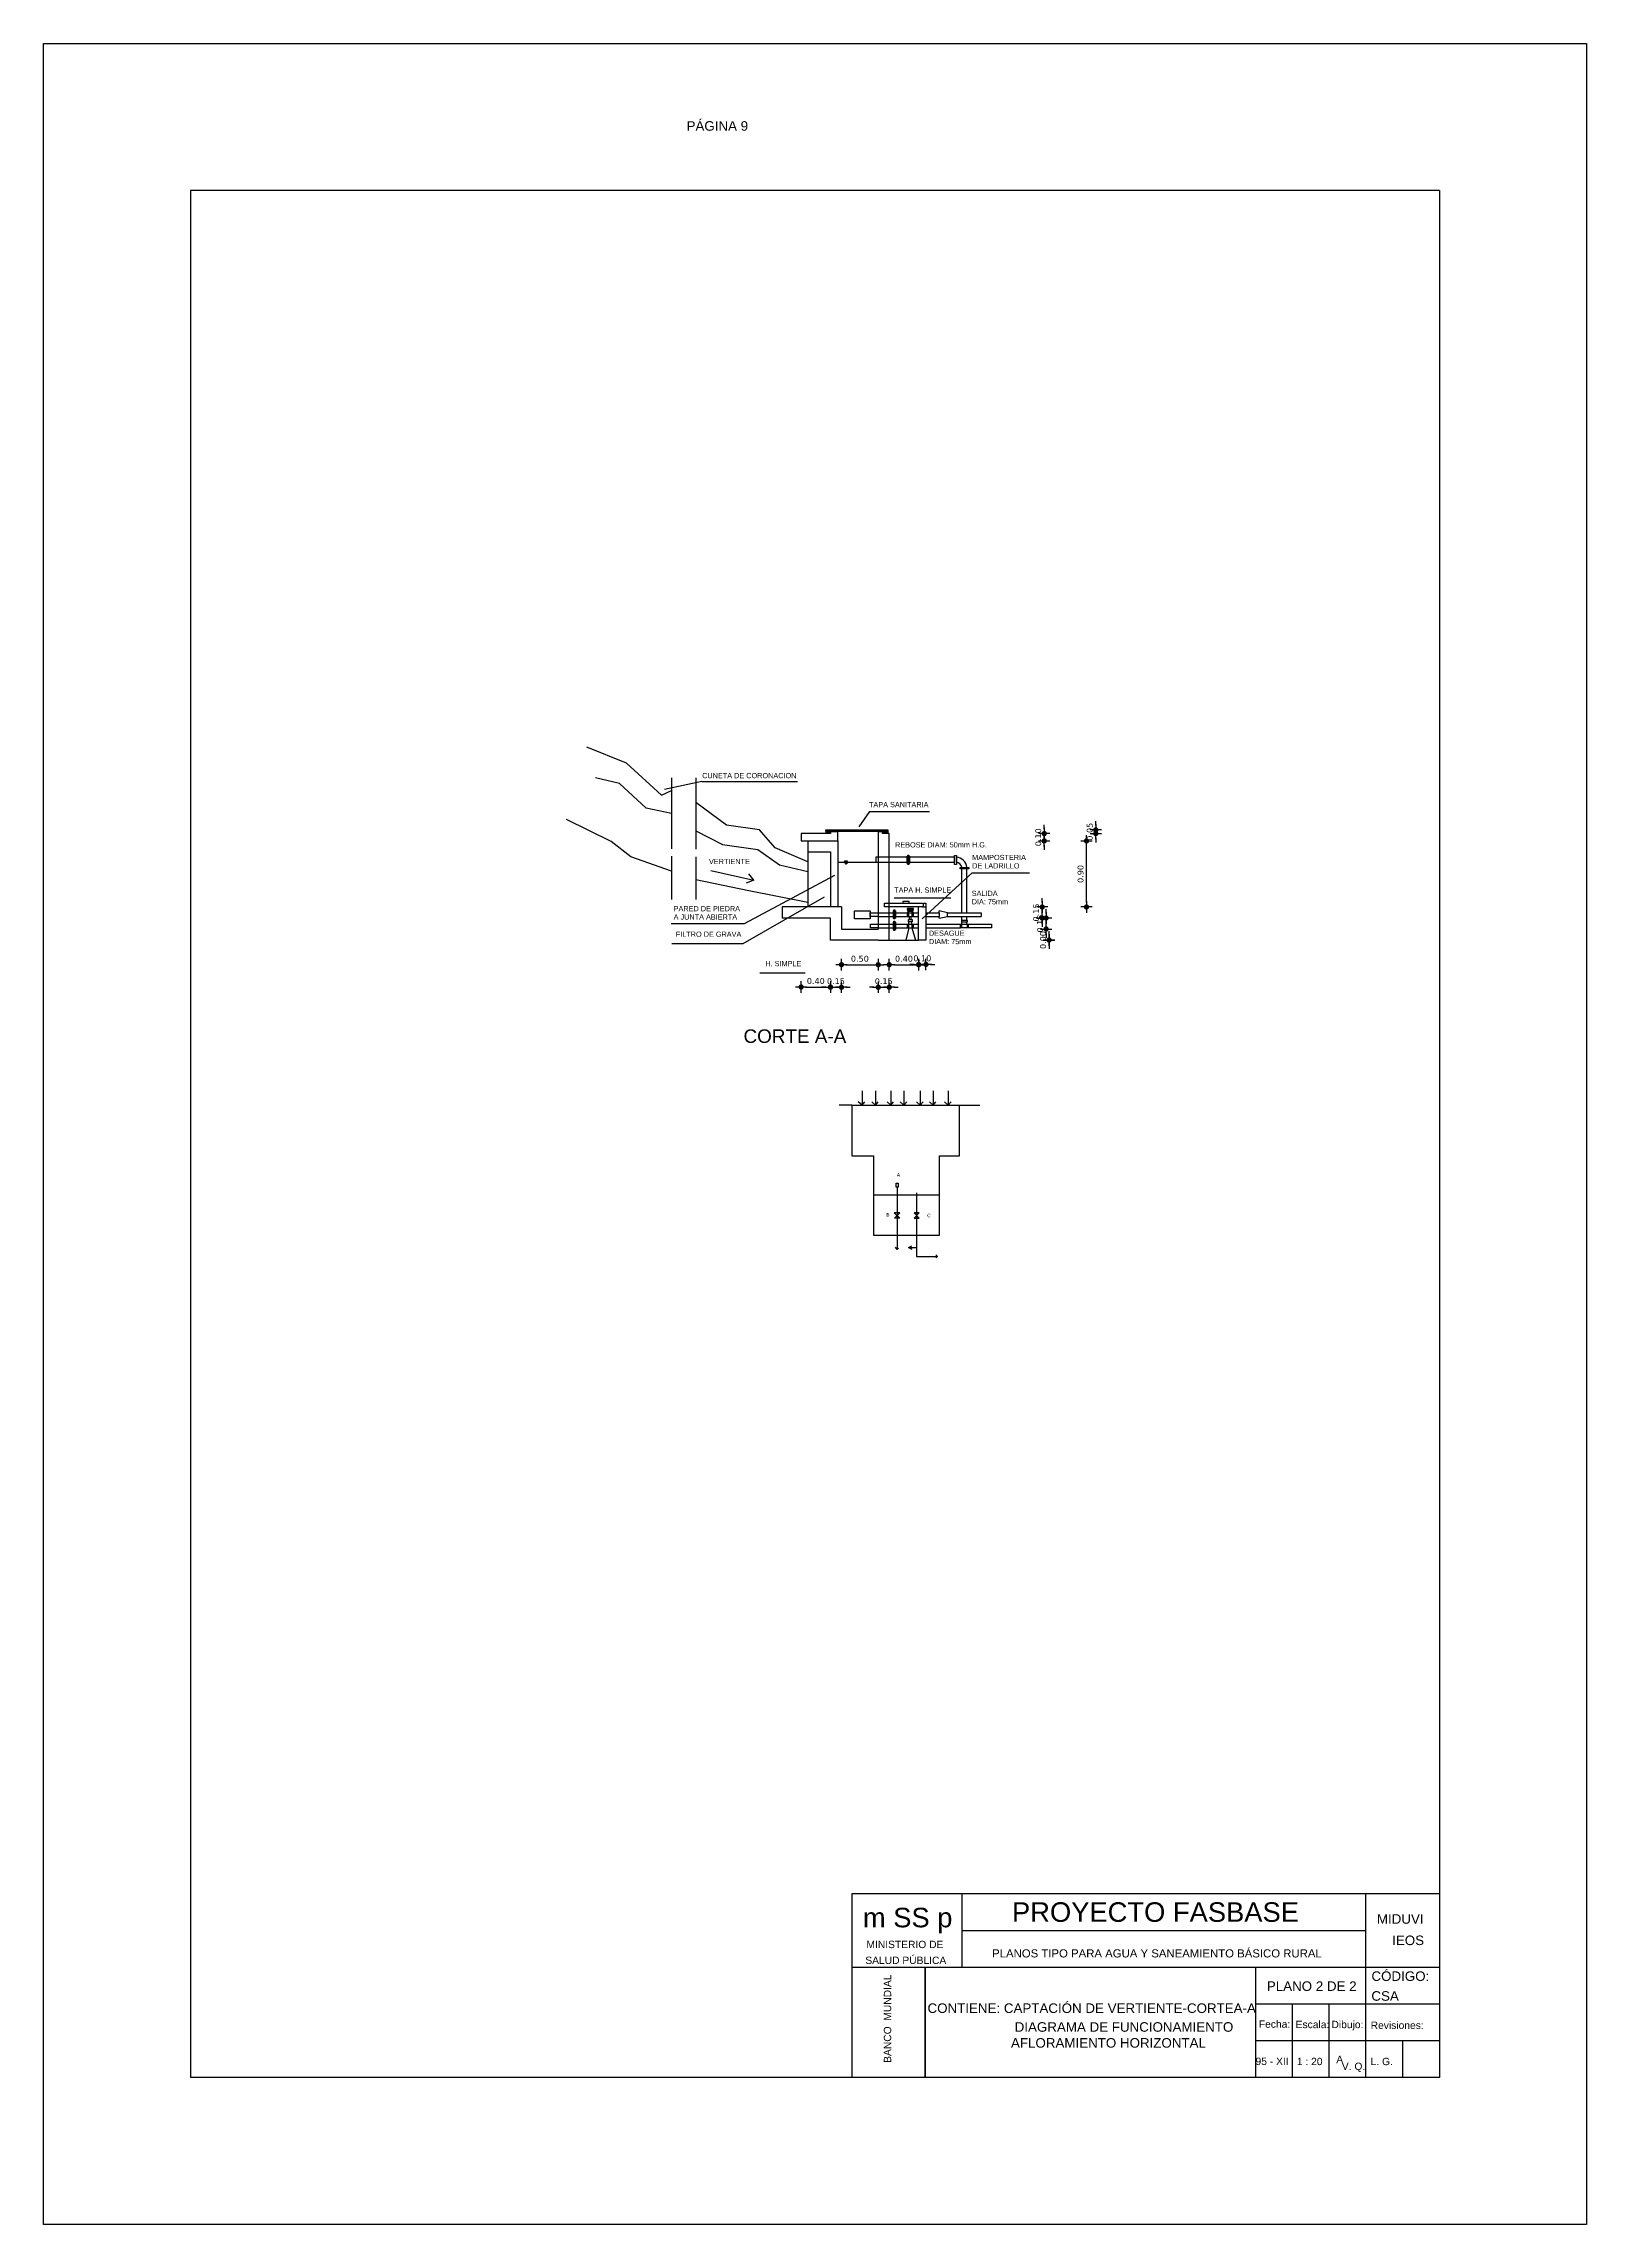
# Model space of a CAD drawing. Header units: metres. Extents: x 2029 to 4131, y 3282 to 4383.
# Drawn here: x 2235.22 to 2256.22, y 4353.27 to 4382.97 of the extents above; entities that cross this region are included whole.
import ezdxf
from ezdxf.enums import TextEntityAlignment as Align

# ---------------------------------------------------------------- set-up
doc = ezdxf.new("R2010")
doc.units = ezdxf.units.M
for name, color, linetype in [('Cota', 7, 'Continuous'), ('Cotas', 7, 'Continuous'), ('Dibujo', 7, 'Continuous'), ('Plano', 1, 'Continuous'), ('Texto', 170, 'Continuous')]:
    doc.layers.add(name, color=color, linetype=linetype)
doc.styles.add('Annotative', font='arial.ttf')
doc.styles.get("Standard").update_dxf_attribs({"font": 'arial.ttf'})
doc.styles.add('verdana', font='verdana.ttf')
doc.dimstyles.new('ISO', dxfattribs={"dimtxt": 0.08, "dimasz": 0.06, "dimexe": 0.1, "dimexo": 0.1, "dimgap": 0.04, "dimtad": 1, "dimzin": 1, "dimdsep": 46, "dimtxsty": 'verdana', "dimblk1": 'PAB', "dimblk2": 'PAB', "dimsah": 1, "dimcen": 0, "dimse1": 1, "dimse2": 1, "dimclrd": 7, "dimclre": 8, "dimclrt": 7, "dimadec": 0, "dimazin": 0, "dimtfac": 1, "dimtix": 1, "dimtmove": 0, "dimatfit": 3, "dimldrblk": 'PAB', "dimfxl": 0.1, "dimtvp": 1, "dimtolj": 1, "dimtzin": 1, "dimarcsym": 0})

# ---------------------------------------------------------------- blocks, each defined once
blk = doc.blocks.new('PAB')
at = {"layer": 'Cotas'}
for p, q in [((-1.3, 0), (1.3, 0)), ((0, 1.3), (0, -1.3))]:
    blk.add_line(p, q, dxfattribs=at)
at = {"layer": 'Cotas', "const_width": 0.6}
blk.add_lwpolyline([(-0.3, 0, 1), (0.3, 0, 1)], format="xyb", close=True, dxfattribs=at)
blk = doc.blocks.new('*D682')
at = {"layer": 'Cota', "color": 7, "lineweight": -2, "transparency": 16777216}
blk.add_line((2245.594, 4370.117), (2245.874, 4370.117), dxfattribs=at)
at = {"layer": 'Defpoints', "color": 0, "transparency": 16777216}
for p in [(2245.534, 4371.963), (2245.934, 4371.963), (2245.934, 4370.117)]:
    blk.add_point(p, dxfattribs=at)
at = {"layer": 'Cota', "color": 7, "lineweight": -2, "transparency": 16777216, "xscale": 0.06, "yscale": 0.06, "zscale": 0.06, "rotation": 180}
blk.add_blockref('PAB', (2245.534, 4370.117), dxfattribs=at)
at = {"layer": 'Cota', "color": 7, "lineweight": -2, "transparency": 16777216, "xscale": 0.06, "yscale": 0.06, "zscale": 0.06}
blk.add_blockref('PAB', (2245.934, 4370.117), dxfattribs=at)
at = {"layer": 'Cota', "color": 7, "transparency": 16777216, "insert": (2245.734, 4370.199), "char_height": 0.08, "attachment_point": 5, "style": 'verdana'}
blk.add_mtext('\\A1;0.40', dxfattribs=at)
blk = doc.blocks.new('*D1015')
at = {"layer": 'Cota', "color": 7, "lineweight": -2, "transparency": 16777216}
for p, q in [((2245.873, 4370.114), (2245.813, 4370.114)), ((2245.933, 4370.114), (2246.084, 4370.114)), ((2246.144, 4370.114), (2246.204, 4370.114))]:
    blk.add_line(p, q, dxfattribs=at)
at = {"layer": 'Defpoints', "color": 0, "transparency": 16777216}
for p in [(2245.933, 4371.207), (2246.084, 4371.207), (2246.084, 4370.114)]:
    blk.add_point(p, dxfattribs=at)
at = {"layer": 'Cota', "color": 7, "lineweight": -2, "transparency": 16777216, "xscale": 0.06, "yscale": 0.06, "zscale": 0.06}
blk.add_blockref('PAB', (2245.933, 4370.114), dxfattribs=at)
at = {"layer": 'Cota', "color": 7, "lineweight": -2, "transparency": 16777216, "xscale": 0.06, "yscale": 0.06, "zscale": 0.06, "rotation": 180}
blk.add_blockref('PAB', (2246.084, 4370.114), dxfattribs=at)
at = {"layer": 'Cota', "color": 7, "transparency": 16777216, "insert": (2246.008, 4370.196), "char_height": 0.08, "attachment_point": 5, "style": 'verdana'}
blk.add_mtext('\\A1;0.15', dxfattribs=at)
blk = doc.blocks.new('*D1016')
at = {"layer": 'Cota', "color": 7, "lineweight": -2, "transparency": 16777216}
blk.add_line((2246.144, 4370.421), (2246.524, 4370.421), dxfattribs=at)
at = {"layer": 'Defpoints', "color": 0, "transparency": 16777216}
for p in [(2246.084, 4370.907), (2246.584, 4370.907), (2246.584, 4370.421)]:
    blk.add_point(p, dxfattribs=at)
at = {"layer": 'Cota', "color": 7, "lineweight": -2, "transparency": 16777216, "xscale": 0.06, "yscale": 0.06, "zscale": 0.06, "rotation": 180}
blk.add_blockref('PAB', (2246.084, 4370.421), dxfattribs=at)
at = {"layer": 'Cota', "color": 7, "lineweight": -2, "transparency": 16777216, "xscale": 0.06, "yscale": 0.06, "zscale": 0.06}
blk.add_blockref('PAB', (2246.584, 4370.421), dxfattribs=at)
at = {"layer": 'Cota', "color": 7, "transparency": 16777216, "insert": (2246.334, 4370.502), "char_height": 0.08, "attachment_point": 5, "style": 'verdana'}
blk.add_mtext('\\A1;0.50', dxfattribs=at)
blk = doc.blocks.new('*D1017')
at = {"layer": 'Cota', "color": 7, "lineweight": -2, "transparency": 16777216}
for p, q in [((2246.524, 4370.114), (2246.464, 4370.114)), ((2246.584, 4370.114), (2246.734, 4370.114)), ((2246.794, 4370.114), (2246.854, 4370.114))]:
    blk.add_line(p, q, dxfattribs=at)
at = {"layer": 'Defpoints', "color": 0, "transparency": 16777216}
for p in [(2246.584, 4370.757), (2246.734, 4370.757), (2246.734, 4370.114)]:
    blk.add_point(p, dxfattribs=at)
at = {"layer": 'Cota', "color": 7, "lineweight": -2, "transparency": 16777216, "xscale": 0.06, "yscale": 0.06, "zscale": 0.06}
blk.add_blockref('PAB', (2246.584, 4370.114), dxfattribs=at)
at = {"layer": 'Cota', "color": 7, "lineweight": -2, "transparency": 16777216, "xscale": 0.06, "yscale": 0.06, "zscale": 0.06, "rotation": 180}
blk.add_blockref('PAB', (2246.734, 4370.114), dxfattribs=at)
at = {"layer": 'Cota', "color": 7, "transparency": 16777216, "insert": (2246.659, 4370.196), "char_height": 0.08, "attachment_point": 5, "style": 'verdana'}
blk.add_mtext('\\A1;0.15', dxfattribs=at)
blk = doc.blocks.new('*D1018')
at = {"layer": 'Cota', "color": 7, "lineweight": -2, "transparency": 16777216}
blk.add_line((2246.794, 4370.421), (2247.074, 4370.421), dxfattribs=at)
at = {"layer": 'Defpoints', "color": 0, "transparency": 16777216}
for p in [(2246.734, 4370.757), (2247.134, 4370.757), (2247.134, 4370.421)]:
    blk.add_point(p, dxfattribs=at)
at = {"layer": 'Cota', "color": 7, "lineweight": -2, "transparency": 16777216, "xscale": 0.06, "yscale": 0.06, "zscale": 0.06, "rotation": 180}
blk.add_blockref('PAB', (2246.734, 4370.421), dxfattribs=at)
at = {"layer": 'Cota', "color": 7, "lineweight": -2, "transparency": 16777216, "xscale": 0.06, "yscale": 0.06, "zscale": 0.06}
blk.add_blockref('PAB', (2247.134, 4370.421), dxfattribs=at)
at = {"layer": 'Cota', "color": 7, "transparency": 16777216, "insert": (2246.934, 4370.502), "char_height": 0.08, "attachment_point": 5, "style": 'verdana'}
blk.add_mtext('\\A1;0.40', dxfattribs=at)
blk = doc.blocks.new('*D1019')
at = {"layer": 'Cota', "color": 7, "lineweight": -2, "transparency": 16777216}
for p, q in [((2247.074, 4370.425), (2247.014, 4370.425)), ((2247.134, 4370.425), (2247.234, 4370.425)), ((2247.294, 4370.425), (2247.354, 4370.425))]:
    blk.add_line(p, q, dxfattribs=at)
at = {"layer": 'Defpoints', "color": 0, "transparency": 16777216}
for p in [(2247.134, 4370.757), (2247.234, 4370.757), (2247.234, 4370.425)]:
    blk.add_point(p, dxfattribs=at)
at = {"layer": 'Cota', "color": 7, "lineweight": -2, "transparency": 16777216, "xscale": 0.06, "yscale": 0.06, "zscale": 0.06}
blk.add_blockref('PAB', (2247.134, 4370.425), dxfattribs=at)
at = {"layer": 'Cota', "color": 7, "lineweight": -2, "transparency": 16777216, "xscale": 0.06, "yscale": 0.06, "zscale": 0.06, "rotation": 180}
blk.add_blockref('PAB', (2247.234, 4370.425), dxfattribs=at)
at = {"layer": 'Cota', "color": 7, "transparency": 16777216, "insert": (2247.184, 4370.507), "char_height": 0.08, "attachment_point": 5, "style": 'verdana'}
blk.add_mtext('\\A1;0.10', dxfattribs=at)
blk = doc.blocks.new('*D1020')
at = {"layer": 'Cota', "color": 7, "lineweight": -2, "transparency": 16777216}
for p, q in [((2248.909, 4370.817), (2248.909, 4370.877)), ((2248.909, 4370.697), (2248.909, 4370.637))]:
    blk.add_line(p, q, dxfattribs=at)
at = {"layer": 'Defpoints', "color": 0, "transparency": 16777216}
for p in [(2246.734, 4370.757), (2246.734, 4370.757), (2248.909, 4370.757)]:
    blk.add_point(p, dxfattribs=at)
at = {"layer": 'Cota', "color": 7, "lineweight": -2, "transparency": 16777216, "xscale": 0.06, "yscale": 0.06, "zscale": 0.06}
for rotation in [90, 270]:
    blk.add_blockref('PAB', (2248.909, 4370.757), dxfattribs=dict(at, rotation=rotation))
at = {"layer": 'Cota', "color": 7, "transparency": 16777216, "insert": (2248.827, 4370.757), "char_height": 0.08, "attachment_point": 5, "rotation": 90, "style": 'verdana'}
blk.add_mtext('\\A1;0.00', dxfattribs=at)
blk = doc.blocks.new('*D1021')
at = {"layer": 'Cota', "color": 7, "lineweight": -2, "transparency": 16777216}
for p, q in [((2248.869, 4371.117), (2248.869, 4371.177)), ((2248.869, 4370.907), (2248.869, 4371.057)), ((2248.869, 4370.847), (2248.869, 4370.787))]:
    blk.add_line(p, q, dxfattribs=at)
at = {"layer": 'Defpoints', "color": 0, "transparency": 16777216}
for p in [(2246.584, 4371.057), (2248.869, 4371.057), (2246.584, 4370.907)]:
    blk.add_point(p, dxfattribs=at)
at = {"layer": 'Cota', "color": 7, "lineweight": -2, "transparency": 16777216, "xscale": 0.06, "yscale": 0.06, "zscale": 0.06}
for p, rotation in [((2248.869, 4371.057), 270), ((2248.869, 4370.907), 90)]:
    blk.add_blockref('PAB', p, dxfattribs=dict(at, rotation=rotation))
at = {"layer": 'Cota', "color": 7, "transparency": 16777216, "insert": (2248.787, 4370.982), "char_height": 0.08, "attachment_point": 5, "rotation": 90, "style": 'verdana'}
blk.add_mtext('\\A1;0.15', dxfattribs=at)
blk = doc.blocks.new('*D1022')
at = {"layer": 'Cota', "color": 7, "lineweight": -2, "transparency": 16777216}
for p, q in [((2248.816, 4371.267), (2248.816, 4371.327)), ((2248.816, 4371.057), (2248.816, 4371.207)), ((2248.816, 4370.997), (2248.816, 4370.937))]:
    blk.add_line(p, q, dxfattribs=at)
at = {"layer": 'Defpoints', "color": 0, "transparency": 16777216}
for p in [(2246.584, 4371.207), (2246.584, 4371.057), (2248.816, 4371.207)]:
    blk.add_point(p, dxfattribs=at)
at = {"layer": 'Cota', "color": 7, "lineweight": -2, "transparency": 16777216, "xscale": 0.06, "yscale": 0.06, "zscale": 0.06}
for p, rotation in [((2248.816, 4371.207), 270), ((2248.816, 4371.057), 90)]:
    blk.add_blockref('PAB', p, dxfattribs=dict(at, rotation=rotation))
at = {"layer": 'Cota', "color": 7, "transparency": 16777216, "insert": (2248.734, 4371.132), "char_height": 0.08, "attachment_point": 5, "rotation": 90, "style": 'verdana'}
blk.add_mtext('\\A1;0.15', dxfattribs=at)
blk = doc.blocks.new('*D1023')
at = {"layer": 'Cota', "color": 7, "lineweight": -2, "transparency": 16777216}
blk.add_line((2249.419, 4371.267), (2249.419, 4372.047), dxfattribs=at)
at = {"layer": 'Defpoints', "color": 0, "transparency": 16777216}
for p in [(2246.584, 4372.107), (2249.419, 4372.107), (2246.584, 4371.207)]:
    blk.add_point(p, dxfattribs=at)
at = {"layer": 'Cota', "color": 7, "lineweight": -2, "transparency": 16777216, "xscale": 0.06, "yscale": 0.06, "zscale": 0.06}
for p, rotation in [((2249.419, 4372.107), 90), ((2249.419, 4371.207), 270)]:
    blk.add_blockref('PAB', p, dxfattribs=dict(at, rotation=rotation))
at = {"layer": 'Cota', "color": 7, "transparency": 16777216, "insert": (2249.338, 4371.657), "char_height": 0.08, "attachment_point": 5, "rotation": 90, "style": 'verdana'}
blk.add_mtext('\\A1;0.90', dxfattribs=at)
blk = doc.blocks.new('*D1024')
at = {"layer": 'Cota', "color": 7, "lineweight": -2, "transparency": 16777216}
for p, q in [((2248.844, 4372.267), (2248.844, 4372.327)), ((2248.844, 4372.107), (2248.844, 4372.207)), ((2248.844, 4372.047), (2248.844, 4371.987))]:
    blk.add_line(p, q, dxfattribs=at)
at = {"layer": 'Defpoints', "color": 0, "transparency": 16777216}
for p in [(2246.734, 4372.207), (2248.844, 4372.207), (2246.734, 4372.107)]:
    blk.add_point(p, dxfattribs=at)
at = {"layer": 'Cota', "color": 7, "lineweight": -2, "transparency": 16777216, "xscale": 0.06, "yscale": 0.06, "zscale": 0.06}
for p, rotation in [((2248.844, 4372.207), 270), ((2248.844, 4372.107), 90)]:
    blk.add_blockref('PAB', p, dxfattribs=dict(at, rotation=rotation))
at = {"layer": 'Cota', "color": 7, "transparency": 16777216, "insert": (2248.762, 4372.157), "char_height": 0.08, "attachment_point": 5, "rotation": 90, "style": 'verdana'}
blk.add_mtext('\\A1;0.10', dxfattribs=at)
blk = doc.blocks.new('*D1025')
at = {"layer": 'Cota', "color": 7, "lineweight": -2, "transparency": 16777216}
for p, q in [((2249.545, 4372.317), (2249.545, 4372.377)), ((2249.545, 4372.207), (2249.545, 4372.257)), ((2249.545, 4372.147), (2249.545, 4372.087))]:
    blk.add_line(p, q, dxfattribs=at)
at = {"layer": 'Defpoints', "color": 0, "transparency": 16777216}
for p in [(2246.584, 4372.207), (2246.715, 4372.257), (2249.545, 4372.257)]:
    blk.add_point(p, dxfattribs=at)
at = {"layer": 'Cota', "color": 7, "lineweight": -2, "transparency": 16777216, "xscale": 0.06, "yscale": 0.06, "zscale": 0.06}
for p, rotation in [((2249.545, 4372.257), 270), ((2249.545, 4372.207), 90)]:
    blk.add_blockref('PAB', p, dxfattribs=dict(at, rotation=rotation))
at = {"layer": 'Cota', "color": 7, "transparency": 16777216, "insert": (2249.463, 4372.232), "char_height": 0.08, "attachment_point": 5, "rotation": 90, "style": 'verdana'}
blk.add_mtext('\\A1;0.05', dxfattribs=at)

msp = doc.modelspace()

# ---------------------------------------------------------------- linework, layer by layer
at = {"layer": 'Dibujo', "color": 0, "linetype": 'ByBlock'}
for p, q in [((2235.223, 4382.965), (2256.223, 4382.965)), ((2235.223, 4353.265), (2235.223, 4382.965)), ((2235.223, 4382.965), (2238.223, 4382.965)), ((2235.223, 4382.965), (2237.723, 4382.965)), ((2256.223, 4382.965), (2256.223, 4353.265)), ((2237.223, 4380.965), (2237.223, 4355.265)), ((2254.223, 4380.965), (2237.223, 4380.965)), ((2254.223, 4380.965), (2254.223, 4355.265)), ((2246.223, 4357.765), (2246.223, 4355.265)), ((2254.223, 4357.765), (2246.223, 4357.765)), ((2247.723, 4357.765), (2247.723, 4356.765)), ((2253.223, 4355.265), (2253.223, 4357.765)), ((2253.223, 4357.265), (2247.723, 4357.265)), ((2254.223, 4356.765), (2246.223, 4356.765)), ((2247.223, 4356.765), (2247.223, 4355.265)), ((2247.223, 4355.265), (2247.223, 4356.765)), ((2251.723, 4355.265), (2251.723, 4356.765)), ((2254.223, 4356.265), (2251.723, 4356.265)), ((2252.223, 4355.265), (2252.223, 4356.265)), ((2252.723, 4355.265), (2252.723, 4356.265)), ((2254.223, 4355.765), (2251.723, 4355.765)), ((2253.723, 4355.265), (2253.723, 4355.765)), ((2254.223, 4355.265), (2237.223, 4355.265)), ((2256.223, 4353.265), (2235.223, 4353.265))]:
    msp.add_line(p, q, dxfattribs=at)
at = {"layer": 'Plano'}
for p, q in [((2243.155, 4373.166), (2242.616, 4373.383)), ((2243.635, 4372.732), (2243.155, 4373.166)), ((2243.064, 4372.889), (2242.737, 4372.968)), ((2243.424, 4372.553), (2243.064, 4372.889)), ((2243.635, 4372.732), (2243.771, 4372.795)), ((2243.771, 4372.968), (2243.771, 4371.997)), ((2244.099, 4372.968), (2244.099, 4371.995)), ((2243.771, 4372.479), (2243.424, 4372.553)), ((2244.519, 4372.323), (2244.099, 4372.63)), ((2242.95, 4372.098), (2242.34, 4372.398)), ((2244.099, 4372.243), (2244.463, 4372.058)), ((2244.966, 4372.256), (2244.519, 4372.323)), ((2245.183, 4372.011), (2244.966, 4372.256)), ((2245.934, 4372.207), (2245.534, 4372.207)), ((2245.534, 4372.207), (2245.534, 4372.107)), ((2245.87, 4372.24), (2245.87, 4372.257)), ((2245.87, 4372.257), (2246.715, 4372.257)), ((2245.87, 4372.24), (2246.715, 4372.24)), ((2245.87, 4372.24), (2245.87, 4372.221)), ((2245.87, 4372.221), (2245.927, 4372.221)), ((2245.927, 4372.221), (2245.927, 4372.24)), ((2246.034, 4372.232), (2245.934, 4372.232)), ((2245.934, 4372.232), (2245.934, 4372.207)), ((2246.034, 4372.207), (2246.034, 4372.232)), ((2246.034, 4372.107), (2246.034, 4372.207)), ((2246.644, 4372.232), (2246.584, 4372.232)), ((2246.584, 4372.232), (2246.584, 4372.107)), ((2246.644, 4372.207), (2246.644, 4372.232)), ((2246.734, 4372.207), (2246.644, 4372.207)), ((2246.658, 4372.217), (2246.658, 4372.24)), ((2246.715, 4372.217), (2246.658, 4372.217)), ((2246.715, 4372.257), (2246.715, 4372.24)), ((2246.715, 4372.24), (2246.715, 4372.217)), ((2246.734, 4371.207), (2246.734, 4372.207)), ((2243.215, 4371.888), (2242.95, 4372.098)), ((2243.771, 4371.693), (2243.215, 4371.888)), ((2243.771, 4371.897), (2243.771, 4371.308)), ((2244.099, 4371.892), (2244.099, 4371.308)), ((2244.463, 4372.058), (2244.946, 4371.989)), ((2244.946, 4371.989), (2245.238, 4371.782)), ((2245.626, 4371.823), (2245.183, 4372.011)), ((2245.534, 4372.107), (2245.934, 4372.107)), ((2245.626, 4372.107), (2245.626, 4371.207)), ((2245.626, 4371.958), (2245.933, 4371.958)), ((2245.933, 4371.958), (2245.933, 4371.207)), ((2245.934, 4372.107), (2246.034, 4372.107)), ((2246.034, 4372.107), (2246.034, 4371.207)), ((2246.978, 4371.887), (2246.549, 4371.887)), ((2246.549, 4371.887), (2246.549, 4371.813)), ((2246.584, 4372.107), (2246.584, 4371.207)), ((2246.978, 4371.899), (2246.987, 4371.899)), ((2246.987, 4371.912), (2246.999, 4371.912)), ((2246.999, 4371.899), (2247.008, 4371.899)), ((2247.621, 4371.887), (2247.008, 4371.887)), ((2247.648, 4371.814), (2247.648, 4371.886)), ((2244.824, 4371.429), (2244.099, 4371.577)), ((2245.238, 4371.782), (2245.626, 4371.692)), ((2246.549, 4371.813), (2246.034, 4371.813)), ((2246.126, 4371.835), (2246.166, 4371.835)), ((2246.144, 4371.813), (2246.126, 4371.835)), ((2246.127, 4371.805), (2246.165, 4371.805)), ((2246.133, 4371.8), (2246.156, 4371.8)), ((2246.14, 4371.795), (2246.147, 4371.795)), ((2246.166, 4371.835), (2246.144, 4371.813)), ((2246.978, 4371.813), (2246.549, 4371.813)), ((2247.621, 4371.813), (2247.008, 4371.813)), ((2247.721, 4371.128), (2247.721, 4371.728)), ((2247.791, 4371.128), (2247.791, 4371.728)), ((2245.626, 4371.267), (2244.824, 4371.429)), ((2246.667, 4371.207), (2246.667, 4371.257)), ((2246.667, 4371.257), (2247.188, 4371.257)), ((2247.202, 4371.257), (2247.234, 4371.257)), ((2247.202, 4371.207), (2247.202, 4371.257)), ((2247.234, 4371.257), (2247.234, 4370.757)), ((2246.084, 4371.207), (2245.278, 4371.207)), ((2245.278, 4371.207), (2245.278, 4371.057)), ((2245.934, 4371.057), (2245.278, 4371.057)), ((2245.934, 4370.757), (2245.934, 4371.057)), ((2246.084, 4371.207), (2246.084, 4370.907)), ((2246.474, 4371.078), (2246.474, 4371.128)), ((2246.474, 4371.128), (2246.79, 4371.128)), ((2246.584, 4371.078), (2246.474, 4371.078)), ((2246.478, 4370.924), (2246.478, 4370.974)), ((2246.478, 4370.974), (2246.79, 4370.974)), ((2246.584, 4371.207), (2246.584, 4371.057)), ((2246.584, 4371.078), (2246.79, 4371.078)), ((2246.584, 4371.057), (2246.584, 4370.907)), ((2247.188, 4371.207), (2246.667, 4371.207)), ((2246.734, 4370.757), (2246.734, 4371.207)), ((2246.79, 4371.156), (2246.798, 4371.156)), ((2246.79, 4370.999), (2246.798, 4370.999)), ((2246.798, 4371.17), (2246.81, 4371.17)), ((2246.798, 4371.012), (2246.81, 4371.012)), ((2246.81, 4371.156), (2246.819, 4371.156)), ((2246.81, 4370.999), (2246.819, 4370.999)), ((2246.819, 4371.128), (2247.134, 4371.128)), ((2246.819, 4371.078), (2247.134, 4371.078)), ((2246.819, 4370.974), (2247.134, 4370.974)), ((2246.999, 4371.128), (2246.999, 4371.147)), ((2246.999, 4370.974), (2246.999, 4371.004)), ((2247.008, 4371.038), (2247.008, 4371.078)), ((2247.013, 4371.165), (2247.013, 4371.173)), ((2247.031, 4371.165), (2247.031, 4371.173)), ((2247.032, 4371.038), (2247.032, 4371.078)), ((2247.041, 4371.147), (2247.041, 4371.128)), ((2247.041, 4370.974), (2247.041, 4371.004)), ((2247.134, 4370.757), (2247.134, 4371.207)), ((2247.188, 4371.207), (2247.202, 4371.207)), ((2247.202, 4371.207), (2247.234, 4371.207)), ((2247.234, 4371.128), (2247.414, 4371.128)), ((2247.234, 4371.078), (2247.414, 4371.078)), ((2247.234, 4370.974), (2247.704, 4370.974)), ((2247.414, 4371.128), (2247.414, 4371.153)), ((2247.528, 4371.128), (2247.414, 4371.153)), ((2247.414, 4371.128), (2247.414, 4371.078)), ((2247.414, 4371.053), (2247.414, 4371.078)), ((2247.414, 4371.053), (2247.528, 4371.078)), ((2247.528, 4371.128), (2247.987, 4371.128)), ((2247.528, 4371.078), (2247.528, 4371.128)), ((2247.528, 4371.078), (2247.987, 4371.078)), ((2247.704, 4370.974), (2247.704, 4370.924)), ((2247.721, 4371.025), (2247.721, 4371.078)), ((2247.721, 4370.974), (2247.721, 4371.006)), ((2247.791, 4371.025), (2247.791, 4371.078)), ((2247.791, 4370.974), (2247.791, 4371.006)), ((2247.81, 4370.974), (2248.126, 4370.974)), ((2247.987, 4371.128), (2247.987, 4371.078)), ((2248.126, 4370.974), (2248.126, 4370.924)), ((2246.084, 4370.757), (2245.934, 4370.757)), ((2246.084, 4370.907), (2246.584, 4370.907)), ((2246.584, 4370.757), (2246.084, 4370.757)), ((2246.584, 4370.924), (2246.478, 4370.924)), ((2246.584, 4370.924), (2246.79, 4370.924)), ((2246.584, 4370.757), (2246.734, 4370.757)), ((2246.734, 4370.757), (2247.134, 4370.757)), ((2246.819, 4370.924), (2247.134, 4370.924)), ((2246.999, 4370.924), (2246.96, 4370.757)), ((2247.041, 4370.924), (2247.09, 4370.757)), ((2247.234, 4370.757), (2247.134, 4370.757)), ((2247.234, 4370.924), (2247.704, 4370.924)), ((2248.126, 4370.924), (2247.81, 4370.924)), ((2246.363, 4368.702), (2246.363, 4368.507)), ((2246.545, 4368.702), (2246.545, 4368.507)), ((2246.754, 4368.702), (2246.754, 4368.507)), ((2246.934, 4368.702), (2246.934, 4368.507)), ((2247.156, 4368.702), (2247.156, 4368.507)), ((2247.331, 4368.702), (2247.331, 4368.507)), ((2247.537, 4368.702), (2247.537, 4368.507)), ((2246.225, 4368.507), (2246.052, 4368.507)), ((2246.225, 4368.507), (2246.225, 4367.817)), ((2246.225, 4368.507), (2247.691, 4368.507)), ((2246.363, 4368.507), (2246.313, 4368.552)), ((2246.363, 4368.507), (2246.403, 4368.552)), ((2246.545, 4368.507), (2246.495, 4368.552)), ((2246.545, 4368.507), (2246.585, 4368.552)), ((2246.754, 4368.507), (2246.704, 4368.552)), ((2246.754, 4368.507), (2246.793, 4368.552)), ((2246.934, 4368.507), (2246.884, 4368.552)), ((2246.934, 4368.507), (2246.974, 4368.552)), ((2247.156, 4368.507), (2247.106, 4368.552)), ((2247.156, 4368.507), (2247.196, 4368.552)), ((2247.331, 4368.507), (2247.281, 4368.552)), ((2247.331, 4368.507), (2247.37, 4368.552)), ((2247.537, 4368.507), (2247.487, 4368.552)), ((2247.537, 4368.507), (2247.576, 4368.552)), ((2247.691, 4367.817), (2247.691, 4368.507)), ((2247.691, 4368.507), (2247.965, 4368.507)), ((2246.225, 4367.817), (2246.518, 4367.817)), ((2246.518, 4367.817), (2246.518, 4366.736)), ((2247.419, 4366.736), (2247.419, 4367.817)), ((2247.419, 4367.817), (2247.691, 4367.817)), ((2246.84, 4367.393), (2246.84, 4366.543)), ((2247.419, 4367.281), (2246.518, 4367.281)), ((2247.103, 4367.315), (2247.103, 4366.449)), ((2246.88, 4367.04), (2246.802, 4367.04)), ((2246.88, 4366.969), (2246.802, 4367.04)), ((2246.88, 4367.04), (2246.804, 4366.969)), ((2246.88, 4366.969), (2246.804, 4366.969)), ((2247.143, 4367.041), (2247.073, 4367.041)), ((2247.073, 4367.041), (2247.143, 4366.969)), ((2247.143, 4367.041), (2247.073, 4366.969)), ((2247.073, 4366.969), (2247.143, 4366.969)), ((2246.518, 4366.736), (2247.419, 4366.736)), ((2246.84, 4366.543), (2246.819, 4366.572)), ((2246.84, 4366.543), (2246.858, 4366.561)), ((2246.996, 4366.571), (2247.042, 4366.594)), ((2246.996, 4366.571), (2247.042, 4366.546)), ((2246.996, 4366.571), (2247.103, 4366.571)), ((2247.103, 4366.449), (2247.389, 4366.449)), ((2247.389, 4366.449), (2247.368, 4366.468)), ((2247.389, 4366.449), (2247.368, 4366.428))]:
    msp.add_line(p, q, dxfattribs=at)
for points in [[(2246.987, 4371.912), (2246.987, 4371.799), (2246.978, 4371.799), (2246.978, 4371.899)], [(2246.999, 4371.912), (2246.999, 4371.788), (2246.987, 4371.788), (2246.987, 4371.912)], [(2247.008, 4371.899), (2247.008, 4371.799), (2246.999, 4371.799), (2246.999, 4371.912)], [(2246.798, 4371.17), (2246.798, 4371.056), (2246.79, 4371.056), (2246.79, 4371.156)], [(2246.798, 4371.012), (2246.798, 4370.899), (2246.79, 4370.899), (2246.79, 4370.999)], [(2246.81, 4371.17), (2246.81, 4371.045), (2246.798, 4371.045), (2246.798, 4371.17)], [(2246.81, 4371.012), (2246.81, 4370.888), (2246.798, 4370.888), (2246.798, 4371.012)], [(2246.819, 4371.156), (2246.819, 4371.056), (2246.81, 4371.056), (2246.81, 4371.17)], [(2246.819, 4370.999), (2246.819, 4370.899), (2246.81, 4370.899), (2246.81, 4371.012)], [(2246.999, 4371.078), (2246.999, 4371.128), (2246.977, 4371.128), (2246.977, 4371.078)], [(2246.977, 4370.974), (2246.977, 4370.924), (2246.999, 4370.924), (2246.999, 4370.974)], [(2247.063, 4371.078), (2247.063, 4371.128), (2247.041, 4371.128), (2247.041, 4371.078)], [(2247.041, 4370.974), (2247.041, 4370.924), (2247.063, 4370.924), (2247.063, 4370.974)]]:
    msp.add_lwpolyline(points, dxfattribs=at)
for points in [[(2247.648, 4371.786), (2247.621, 4371.786), (2247.621, 4371.908), (2247.648, 4371.908)], [(2247.817, 4371.728), (2247.698, 4371.728), (2247.698, 4371.747), (2247.817, 4371.747)], [(2246.917, 4371.257), (2247.004, 4371.257), (2247.004, 4371.281), (2246.917, 4371.281)], [(2246.474, 4371.045), (2246.263, 4371.045), (2246.263, 4371.155), (2246.474, 4371.155)], [(2246.976, 4371.173), (2247.066, 4371.173), (2247.066, 4371.188), (2246.976, 4371.188)], [(2247.056, 4371.147), (2246.988, 4371.147), (2246.988, 4371.165), (2247.056, 4371.165)], [(2247.045, 4371.004), (2246.994, 4371.004), (2246.994, 4371.038), (2247.045, 4371.038)], [(2247.704, 4370.974), (2247.716, 4370.974), (2247.716, 4370.924), (2247.704, 4370.924)], [(2247.716, 4371.006), (2247.798, 4371.006), (2247.798, 4371.025), (2247.716, 4371.025)], [(2247.716, 4370.974), (2247.798, 4370.974), (2247.798, 4370.924), (2247.716, 4370.924)], [(2247.798, 4370.974), (2247.81, 4370.974), (2247.81, 4370.924), (2247.798, 4370.924)], [(2246.828, 4367.445), (2246.854, 4367.445), (2246.854, 4367.393), (2246.828, 4367.393)]]:
    msp.add_lwpolyline(points, close=True, dxfattribs=at)
for centre, radius, start, end in [((2247.63, 4371.723), 0.164, 8.5164, 83.6367), ((2247.638, 4371.73), 0.085, 11.7629, 83.4292)]:
    msp.add_arc(centre, radius, start, end, dxfattribs=at)
at = {"layer": 'Texto'}
for p, q in [((2244.183, 4372.917), (2243.673, 4372.806)), ((2244.183, 4372.917), (2245.487, 4372.917)), ((2246.463, 4372.507), (2246.322, 4372.298)), ((2246.463, 4372.507), (2247.284, 4372.507)), ((2244.305, 4371.705), (2244.892, 4371.574)), ((2244.765, 4370.98), (2245.993, 4371.639)), ((2244.892, 4371.574), (2244.784, 4371.533)), ((2244.892, 4371.574), (2244.822, 4371.657)), ((2247.862, 4371.67), (2247.184, 4371.046)), ((2247.862, 4371.67), (2248.642, 4371.67)), ((2244.747, 4370.71), (2245.853, 4371.346)), ((2246.801, 4371.333), (2247.571, 4371.333)), ((2243.767, 4370.98), (2244.765, 4370.98)), ((2243.773, 4370.71), (2244.747, 4370.71)), ((2244.973, 4370.311), (2245.588, 4370.311))]:
    msp.add_line(p, q, dxfattribs=at)

# ---------------------------------------------------------------- texts
at = {"layer": 'Dibujo', "color": 0, "linetype": 'ByBlock'}
for s, height, p in [('PROYECTO FASBASE', 0.26624, (2248.405, 4357.386)), ('m SS p', 0.2662, (2246.375, 4357.311)), ('PLANOS TIPO PARA AGUA Y SANEAMIENTO BÁSICO RURAL', 0.11076, (2248.134, 4356.901))]:
    msp.add_text(s, height=height, dxfattribs=at).set_placement(p)
at = {"layer": 'Dibujo', "color": 0, "linetype": 'ByBlock', "style": 'Annotative'}
for s, p in [('MIDUVI', (2253.372, 4357.36)), ('IEOS', (2253.58, 4357.069)), ('CÓDIGO:', (2253.298, 4356.581)), ('PLANO 2 DE 2', (2251.874, 4356.445)), ('CSA', (2253.297, 4356.311)), ('CONTIENE: CAPTACIÓN DE VERTIENTE-CORTEA-A', (2247.255, 4356.145))]:
    msp.add_text(s, height=0.13, dxfattribs=at).set_placement(p)
at = {"layer": 'Dibujo', "color": 0, "linetype": 'ByBlock'}
for s, p in [('MINISTERIO DE', (2246.947, 4357.028)), ('SALUD PÚBLICA', (2246.959, 4356.812)), ('Fecha:', (2251.978, 4355.943)), ('Escala:', (2252.495, 4355.938)), ('Dibujo:', (2252.971, 4355.938)), ('Revisiones:', (2253.648, 4355.927)), ('95 - XII', (2251.945, 4355.436)), ('1 : 20', (2252.457, 4355.434)), ('A', (2252.866, 4355.461)), ('L. G. ', (2253.457, 4355.434)), ('V. Q.', (2253.054, 4355.368))]:
    msp.add_text(s, height=0.1, dxfattribs=at).set_placement(p, align=Align.CENTER)
msp.add_text('BANCO  MUNDIAL', height=0.1, rotation=90, dxfattribs=at).set_placement((2246.76, 4356.067), align=Align.CENTER)
at = {"layer": 'Dibujo', "color": 0, "linetype": 'ByBlock', "char_height": 0.13, "attachment_point": 1}
for s, insert, width in [('PÁGINA 9', (2243.975, 4381.909), 2.90393), (' DIAGRAMA DE FUNCIONAMIENTO\\PAFLORAMIENTO HORIZONTAL', (2248.391, 4356.019), 3.06729)]:
    msp.add_mtext(s, dxfattribs=dict(at, insert=insert, width=width))
at = {"layer": 'Texto'}
for s, height, p in [('CUNETA DE CORONACION', 0.07099, (2244.187, 4372.961)), ('TAPA SANITARIA ', 0.07099, (2246.458, 4372.566)), ('VERTIENTE ', 0.071, (2244.28, 4371.791)), ('REBOSE DIAM: 50mm H.G.', 0.07099, (2246.813, 4372.018)), ('MAMPOSTERIA ', 0.07099, (2247.862, 4371.846)), ('DE LADRILLO', 0.07099, (2247.862, 4371.732)), ('TAPA H. SIMPLE', 0.07099, (2246.801, 4371.402)), ('SALIDA', 0.071, (2247.856, 4371.357)), ('DIA: 75mm', 0.071, (2247.856, 4371.243)), ('A JUNTA ABIERTA ', 0.07099, (2243.799, 4371.035)), ('PARED DE PIEDRA', 0.07099, (2243.799, 4371.149)), ('FILTRO DE GRAVA ', 0.07099, (2243.828, 4370.801)), ('DESAGUE ', 0.071, (2247.274, 4370.815)), ('DIAM: 75mm', 0.071, (2247.274, 4370.701)), ('H. SIMPLE ', 0.071, (2245.047, 4370.401)), ('CORTE A-A', 0.1839, (2244.75, 4369.356)), ('A', 0.0474, (2246.837, 4367.536)), ('B', 0.0474, (2246.694, 4366.99)), ('C', 0.0474, (2247.25, 4366.982))]:
    msp.add_text(s, height=height, dxfattribs=at).set_placement(p)

# ---------------------------------------------------------------- dimensions: what is measured, and where the dimension line sits
at = {"layer": 'Cota'}
for base, p1, p2, picture, middle in [((2249.545, 4372.257), (2246.584, 4372.207), (2246.715, 4372.257), '*D1025', (2249.463, 4372.232)), ((2249.419, 4372.107), (2246.584, 4371.207), (2246.584, 4372.107), '*D1023', (2249.338, 4371.657)), ((2248.844, 4372.207), (2246.734, 4372.107), (2246.734, 4372.207), '*D1024', (2248.762, 4372.157)), ((2248.816, 4371.207), (2246.584, 4371.057), (2246.584, 4371.207), '*D1022', (2248.734, 4371.132)), ((2248.869, 4371.057), (2246.584, 4370.907), (2246.584, 4371.057), '*D1021', (2248.787, 4370.982)), ((2248.908569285, 4370.756527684), (2246.73359379, 4370.756527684), (2246.73359379, 4370.756527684), '*D1020', (2248.826930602, 4370.756527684))]:
    dim = msp.add_linear_dim(base=base, p1=p1, p2=p2, angle=90, dimstyle='ISO', dxfattribs=at)
    dim.commit()
    dim.dimension.update_dxf_attribs({"geometry": picture, "text_midpoint": middle})
for base, p1, p2, picture, middle in [((2245.934, 4370.117), (2245.534, 4371.963), (2245.934, 4371.963), '*D682', (2245.734, 4370.199)), ((2246.084, 4370.114), (2245.933, 4371.207), (2246.084, 4371.207), '*D1015', (2246.008, 4370.196)), ((2246.584, 4370.421), (2246.084, 4370.907), (2246.584, 4370.907), '*D1016', (2246.334, 4370.502)), ((2246.734, 4370.114), (2246.584, 4370.757), (2246.734, 4370.757), '*D1017', (2246.659, 4370.196)), ((2247.134, 4370.421), (2246.734, 4370.757), (2247.134, 4370.757), '*D1018', (2246.934, 4370.502)), ((2247.234, 4370.425), (2247.134, 4370.757), (2247.234, 4370.757), '*D1019', (2247.184, 4370.507))]:
    dim = msp.add_linear_dim(base=base, p1=p1, p2=p2, dimstyle='ISO', dxfattribs=at)
    dim.commit()
    dim.dimension.update_dxf_attribs({"geometry": picture, "text_midpoint": middle})

doc.saveas('drawing.dxf')
